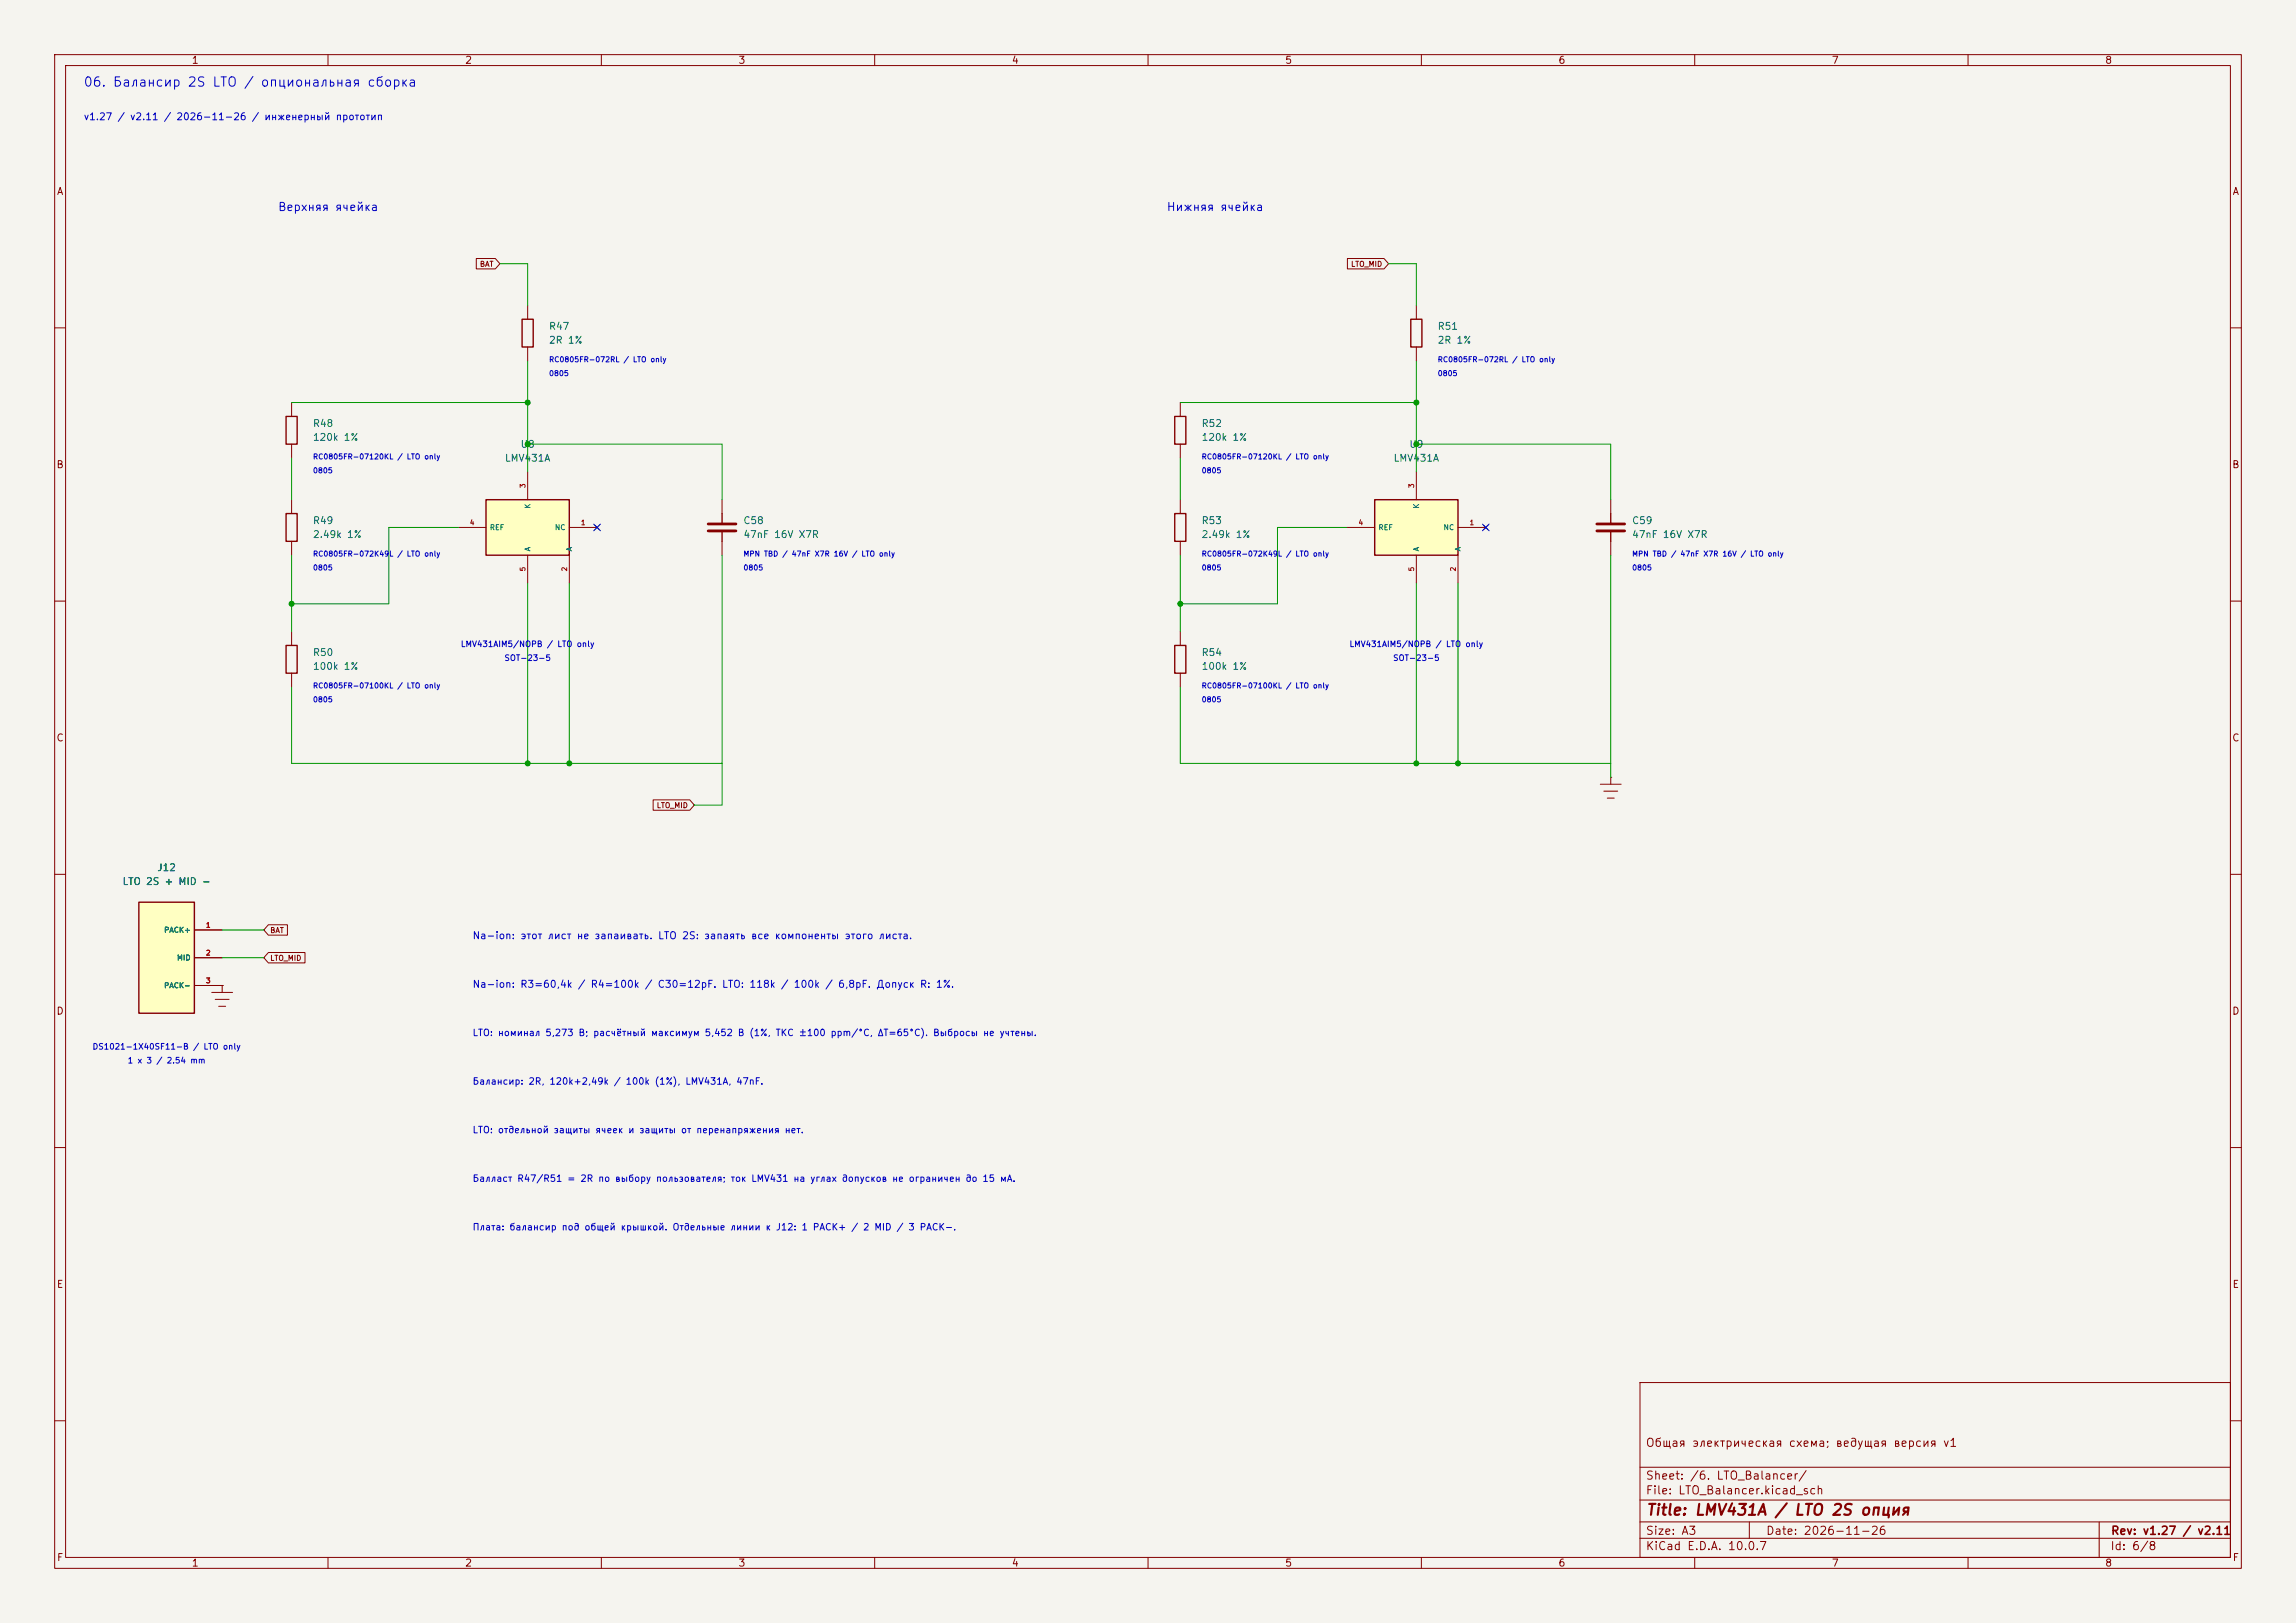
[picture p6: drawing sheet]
<svg xmlns="http://www.w3.org/2000/svg" width="420mm" height="297mm" viewBox="0 0 420 297" stroke-linecap="round" stroke-linejoin="round" font-family="sans-serif">
<defs><g id="words">
<text font-size="20.6" fill="#840000" x="25.3" y="185.5">J12</text>
<g font-size="10.4" fill="#840000">
<text x="88.8" y="101.7">U8</text>
<text x="251.3" y="101.7">U9</text>
</g>
<g font-size="5.3" fill="#840000">
<text x="129.3" y="99.2">C58</text>
<text x="291.8" y="99.2">C59</text>
</g>
<text font-size="2" fill="#840000" x="301" y="277.8">Title: LMV431A / LTO 2S опция</text>
<text font-size="1.7" fill="#0000c2" x="15.2" y="16.3">06. Балансир 2S LTO / опциональная сборка</text>
<g font-size="1.5" fill="#0000c2">
<text x="50.8" y="39">Верхняя ячейка</text>
<text x="213.3" y="39">Нижняя ячейка</text>
</g>
<g font-size="1.5" fill="#840000">
<text x="300.9" y="265.1">Общая электрическая схема; ведущая версия v1</text>
<text x="300.9" y="273.8">File: LTO_Balancer.kicad_sch</text>
<text x="300.9" y="271.1">Sheet: /6. LTO_Balancer/</text>
<text x="300.9" y="281.2">Size: A3</text>
<text x="322.9" y="281.2">Date: 2026-11-26</text>
<text x="386" y="281.2">Rev: v1.27 / v2.11</text>
<text x="300.9" y="284">KiCad E.D.A. 10.0.7</text>
<text x="385.9" y="284">Id: 6/8</text>
</g>
<g font-size="1.3" fill="#840000">
<text x="35" y="12">1</text>
<text x="85" y="12">2</text>
<text x="135" y="12">3</text>
<text x="185" y="12">4</text>
<text x="235" y="12">5</text>
<text x="285" y="12">6</text>
<text x="335" y="12">7</text>
<text x="385" y="12">8</text>
<text x="10.3" y="36">A</text>
<text x="408.3" y="36">A</text>
<text x="10.2" y="86">B</text>
<text x="408.2" y="86">B</text>
<text x="10.2" y="136">C</text>
<text x="408.2" y="136">C</text>
<text x="10.2" y="186">D</text>
<text x="408.2" y="186">D</text>
<text x="10.3" y="236">E</text>
<text x="408.3" y="236">E</text>
<text x="10.3" y="286">F</text>
<text x="35" y="287">1</text>
<text x="85" y="287">2</text>
<text x="135" y="287">3</text>
<text x="185" y="287">4</text>
<text x="235" y="287">5</text>
<text x="285" y="287">6</text>
<text x="335" y="287">7</text>
<text x="385" y="287">8</text>
<text x="408.3" y="286">F</text>
</g>
<g font-size="1.3" fill="#0000c2">
<text x="15.2" y="22.3">v1.27 / v2.11 / 2026-11-26 / инженерный прототип</text>
<text x="86.3" y="172.2">Na-ion: этот лист не запаивать. LTO 2S: запаять все компоненты этого листа.</text>
<text x="86.3" y="181.1">Na-ion: R</text>
<text x="95.1" y="181.1">​</text>
<text x="95.1" y="181.1">3</text>
<text x="95.1" y="181.1">=</text>
<text x="95.1" y="181.1">6</text>
<text x="95.1" y="181.1">0</text>
<text x="95.1" y="181.1">,</text>
<text x="95.1" y="181.1">4</text>
<text x="95.1" y="181.1">k</text>
<text x="105.6" y="181.1">/ R</text>
<text x="107.9" y="181.1">​</text>
<text x="107.9" y="181.1">4</text>
<text x="107.9" y="181.1">=</text>
<text x="107.9" y="181.1">1</text>
<text x="107.9" y="181.1">0</text>
<text x="107.9" y="181.1">k</text>
<text x="117.8" y="181.1">/ C</text>
<text x="120.2" y="181.1">​</text>
<text x="120.2" y="181.1">3</text>
<text x="120.2" y="181.1">0</text>
<text x="120.2" y="181.1">=</text>
<text x="120.2" y="181.1">1</text>
<text x="120.2" y="181.1">2</text>
<text x="120.2" y="181.1">p</text>
<text x="120.2" y="181.1">F</text>
<text x="120.2" y="181.1">.</text>
<text x="132" y="181.1">LTO: 118k / 100k / 6,8pF. Допуск R: 1%.</text>
</g>
<g font-size="1.3" fill="#006464">
<text x="100.3" y="60.7">R47</text>
<text x="100.3" y="63.2">2R 1%</text>
<text x="262.9" y="60.7">R51</text>
<text x="262.9" y="63.2">2R 1%</text>
<text x="57.1" y="78.4">R48</text>
<text x="57.1" y="81">120k 1%</text>
<text x="95.1" y="82.2">U8</text>
<text x="219.7" y="78.4">R52</text>
<text x="219.7" y="81">120k 1%</text>
<text x="257.7" y="82.2">U9</text>
<text x="92.3" y="84.8">LMV431A</text>
<text x="254.8" y="84.8">LMV431A</text>
<text x="57.1" y="96.2">R49</text>
<text x="57.1" y="98.8">2.49k 1%</text>
<text x="135.9" y="96.2">C58</text>
<text x="135.9" y="98.8">47nF 16V X7R</text>
<text x="219.7" y="96.2">R53</text>
<text x="219.7" y="98.8">2.49k 1%</text>
<text x="298.4" y="96.2">C59</text>
<text x="298.4" y="98.8">47nF 16V X7R</text>
<text x="57.1" y="120.3">R50</text>
<text x="57.1" y="122.9">100k 1%</text>
<text x="219.7" y="120.3">R54</text>
<text x="219.7" y="122.9">100k 1%</text>
<text x="28.7" y="159.7">J12</text>
<text x="28.7" y="159.7">J</text>
<text x="28.7" y="159.7">​</text>
<text x="28.7" y="159.7">1</text>
<text x="28.7" y="159.7">2</text>
<text x="22.3" y="162.3">LTO 2S + MID -</text>
</g>
<g font-size="1.2" fill="#0000c2">
<text x="86.3" y="189.9">LTO: номинал 5,273 В; расчётный максимум 5,452 В (1%, ТКС ±100 ppm/°C, ΔT=65°C). Выбросы не учтены.</text>
<text x="86.3" y="198.8">Балансир: 2R, 120k+2,49k / 100k (1%), LMV431A, 47nF.</text>
<text x="86.3" y="207.7">LTO: отдельной защиты ячеек и защиты от перенапряжения нет.</text>
<text x="86.3" y="216.6">Балласт R</text>
<text x="94.5" y="216.6">​</text>
<text x="94.5" y="216.6">4</text>
<text x="94.5" y="216.6">7</text>
<text x="94.5" y="216.6">/</text>
<text x="94.5" y="216.6">R</text>
<text x="94.5" y="216.6">5</text>
<text x="94.5" y="216.6">1</text>
<text x="103.7" y="216.6">= 2R по выбору пользователя; ток LMV431 на углах допусков не ограничен до 15 мА.</text>
<text x="86.3" y="225.4">Плата: балансир под общей крышкой. Отдельные линии к J</text>
<text x="141.8" y="225.4">​</text>
<text x="141.8" y="225.4">1</text>
<text x="141.8" y="225.4">2</text>
<text x="141.8" y="225.4">:</text>
<text x="146.5" y="225.4">1 PACK+ / 2 MID / 3 PACK-.</text>
</g>
<g font-size="1.1" fill="#0000c2">
<text x="84.2" y="118.7">LMV431AIM5/NOPB / LTO only</text>
<text x="246.8" y="118.7">LMV431AIM5/NOPB / LTO only</text>
<text x="92.2" y="121.2">SOT-23-5</text>
<text x="254.7" y="121.2">SOT-23-5</text>
<text x="16.8" y="192.3">DS1021-1X40SF11-B / LTO only</text>
<text x="23.2" y="194.9">1 x 3 / 2.54 mm</text>
</g>
<g font-size="1" fill="#840000">
<text x="87.7" y="49">BAT</text>
<text x="247" y="49">LTO_MID</text>
<text x="120" y="148.1">LTO_MID</text>
<text x="49.3" y="171">BAT</text>
<text x="49.3" y="176">LTO_MID</text>
</g>
<g font-size="1" fill="#0000c2">
<text x="100.3" y="66.5">RC0805FR-072RL / LTO only</text>
<text x="100.3" y="69">0805</text>
<text x="262.9" y="69">0805</text>
<text x="262.9" y="66.5">RC0805FR-072RL / LTO only</text>
<text x="57.2" y="84.3">RC0805FR-07120KL / LTO only</text>
<text x="57.2" y="86.8">0805</text>
<text x="219.7" y="86.8">0805</text>
<text x="219.7" y="84.3">RC0805FR-07120KL / LTO only</text>
<text x="57.2" y="104.6">0805</text>
<text x="57.2" y="102.1">RC0805FR-072K49L / LTO only</text>
<text x="135.9" y="102.1">MPN TBD / 47nF X7R 16V / LTO only</text>
<text x="135.9" y="104.6">0805</text>
<text x="219.7" y="104.6">0805</text>
<text x="219.7" y="102.1">RC0805FR-072K49L / LTO only</text>
<text x="298.5" y="104.6">0805</text>
<text x="298.5" y="102.1">MPN TBD / 47nF X7R 16V / LTO only</text>
<text x="57.2" y="126.2">RC0805FR-07100KL / LTO only</text>
<text x="57.2" y="128.7">0805</text>
<text x="219.7" y="128.7">0805</text>
<text x="219.7" y="126.2">RC0805FR-07100KL / LTO only</text>
</g>
<g font-size="1" fill="#006464">
<text x="97.2" y="93.2" transform="rotate(-90 97.2 93.2)">K</text>
<text x="259.8" y="93.2" transform="rotate(-90 259.8 93.2)">K</text>
<text x="89.5" y="97.2">REF</text>
<text x="97.2" y="101" transform="rotate(-90 97.2 101)">A</text>
<text x="101.4" y="97.2">NC</text>
<text x="104.9" y="101" transform="rotate(-90 104.9 101)">A</text>
<text x="252.1" y="97.2">REF</text>
<text x="259.8" y="101" transform="rotate(-90 259.8 101)">A</text>
<text x="264" y="97.2">NC</text>
<text x="267.4" y="101" transform="rotate(-90 267.4 101)">A</text>
<text x="29.9" y="170.9">PACK+</text>
<text x="32.3" y="176">MID</text>
<text x="29.9" y="181.1">PACK-</text>
</g>
<g font-size=".9" fill="#a90000">
<text x="96.3" y="89.4" transform="rotate(-90 96.3 89.4)">3</text>
<text x="258.9" y="89.4" transform="rotate(-90 258.9 89.4)">3</text>
<text x="85.8" y="96.3">4</text>
<text x="106.2" y="96.3">1</text>
<text x="248.4" y="96.3">4</text>
<text x="268.7" y="96.3">1</text>
<text x="96.3" y="104.7" transform="rotate(-90 96.3 104.7)">5</text>
<text x="103.9" y="104.7" transform="rotate(-90 103.9 104.7)">2</text>
<text x="258.9" y="104.7" transform="rotate(-90 258.9 104.7)">5</text>
<text x="266.5" y="104.7" transform="rotate(-90 266.5 104.7)">2</text>
<text x="37.6" y="170">1</text>
<text x="37.6" y="175.1">2</text>
<text x="37.6" y="180.1">3</text>
</g>
</g></defs>
<path d="M0 0h420v297h-420z" fill="#f5f4ef" stroke="#f5f4ef" stroke-width=".18"/>
<g fill="none" stroke="#840000" stroke-width=".18">
<path d="M10 10h400v277h-400zM12 12h396v273h-396zM60 10v2M110 10v2M160 10v2M210 10v2M260 10v2M310 10v2M360 10v2M87.1 47.3h3.5l.8 1-.8 .9h-3.5zM96.5 55.9v2.5M246.5 47.3h6.7l.8 1-.8 .9h-6.7z"/>
<path d="M259.1 55.9v2.5M10 60h2M53.3 73.7v2.5M96.5 63.5v2.5M215.9 73.7v2.5M259.1 63.5v2.5M408 60h2M53.3 81.3v2.5M53.3 91.4v2.6M53.3 99.1v2.5M83.8 96.5h5.1M96.5 86.4v5"/>
<path d="M104.1 96.5h5.1M108.8 96.1l.8 .8M109.6 96.1l-.8 .8M132.1 91.4v2.6M132.1 99.1v2.5M215.9 81.3v2.5M215.9 91.4v2.6M215.9 99.1v2.5M246.4 96.5h5.1M259.1 86.4v5M266.7 96.5h5.1M271.4 96.1l.8 .8"/>
<path d="M272.2 96.1l-.8 .8M294.6 91.4v2.6M294.6 99.1v2.5M10 110h2M53.3 115.6v2.5M96.5 101.6v5.1M104.1 101.6v5.1M215.9 115.6v2.5M259.1 101.6v5.1M266.7 101.6v5.1M408 110h2M53.3 123.2v2.5"/>
<path d="M215.9 123.2v2.5M10 160h2M119.5 146.4h6.7l.8 .9-.8 1h-6.7zM292.7 143.5h3.8M293.4 144.8h2.5M294 146.1h1.3M294.6 142.2h.1M294.6 142.2v1.3M408 160h2M49.1 174.3h6.7v1.9h-6.7l-.8-.9zM49.1 169.2h3.5v1.9h-3.5l-.8-.9zM10 210h2"/>
<path d="M408 210h2M300 253h108v32h-108zM10 260h2M300 278.5h108M300 274.5h108M300 268.5h108M320 278.5v3M384 278.5v6.5M408 260h2M60 285v2M110 285v2M160 285v2"/>
<path d="M210 285v2M260 285v2M300 281.5h108M310 285v2M360 285v2"/>
</g>
<path d="M95.5 58.4h2v5.1h-2zM258.1 58.4h2v5.1h-2zM52.3 76.2h2.1v5.1h-2.1zM214.9 76.2h2v5.1h-2zM52.3 94h2.1v5.1h-2.1zM214.9 94h2v5.1h-2zM52.3 118.1h2.1v5.1h-2.1zM214.9 118.1h2v5.1h-2z" fill="none" stroke="#840000" stroke-width=".25"/>
<g fill="none" stroke="#009600" stroke-width=".18">
<path d="M91.4 48.3h5.1v7.6M254 48.3h5.1v7.6M53.3 73.7h43.2M96.5 66v20.4M215.9 73.7h43.2M259.1 66v20.4M53.3 83.8v7.6M83.8 96.5h-12.7v14h-17.8M96.5 81.3h35.6v10.1M215.9 83.8v7.6M246.4 96.5h-12.7v14h-17.8M259.1 81.3h35.5v10.1"/>
<path d="M53.3 101.6v14M96.5 106.7v33M104.1 106.7v33M132.1 101.6v45.7h-5.1M215.9 101.6v14M259.1 106.7v33M266.7 106.7v33M294.6 101.6v40.6M53.3 125.7v14h78.8M215.9 125.7v14h78.7M40.6 170.2h7.7M40.6 175.3h7.7"/>
</g>
<path d="M108.6 95.9l1.2 1.2M109.8 95.9l-1.2 1.2M271.2 95.9l1.2 1.2M272.4 95.9l-1.2 1.2" fill="none" stroke="#000084" stroke-width=".18"/>
<g fill="#009600" stroke="#009600" stroke-width=".18">
<circle cx="259.1" cy="139.7" r=".46"/>
<circle cx="259.1" cy="81.3" r=".46"/>
<circle cx="259.1" cy="73.7" r=".46"/>
<circle cx="266.7" cy="139.7" r=".46"/>
<circle cx="53.3" cy="110.5" r=".46"/>
<circle cx="104.1" cy="139.7" r=".46"/>
<circle cx="96.5" cy="139.7" r=".46"/>
<circle cx="96.5" cy="73.7" r=".46"/>
<circle cx="96.5" cy="81.3" r=".46"/>
<circle cx="215.9" cy="110.5" r=".46"/>
</g>
<use href="#words"/>
</svg>
